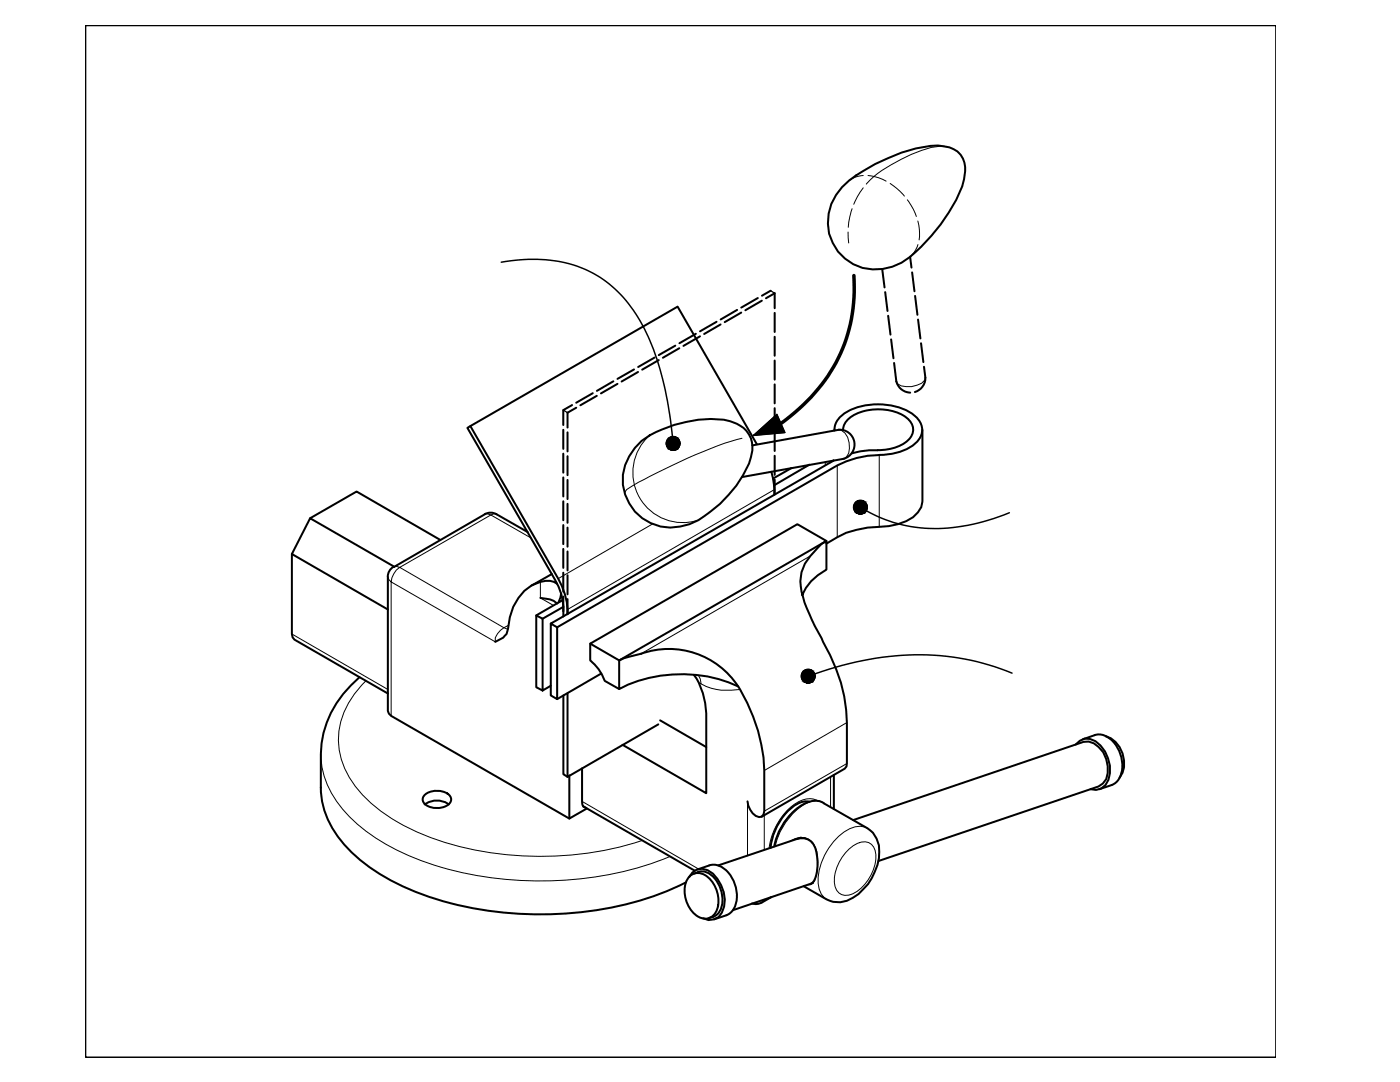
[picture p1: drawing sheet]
<svg xmlns="http://www.w3.org/2000/svg" width="279mm" height="216mm" viewBox="0 0 279 216" stroke-linecap="round" stroke-linejoin="round" font-family="sans-serif">
<!-- layer: PDF_Visible Narrow (ISO) -->
<g fill="none" stroke="#000" stroke-width=".2">
<path d="M129.7 86.9a10 10 0 0 0-2.1 12.4 10 10 0 0 0 11.8 4.5M148.1 87.5a89.7 89.7 0 0 0-18.4 7.5l-2.3 1.2-2.3 1.5-.4 .7M154.5 97.7l-41.2 23.9M164.7 92.1v.7M167.1 92.9v14.3M167.4 85.8a2.63 2.63 0 0 1 2.1 2.5v1.2l-.1 .9-.5 .8-.5 .3M175.5 90.8v14.3M78.6 113.1l.5-.1 .7 .2a4 4 0 0 0-1.7 2.9l-.5-.4-.2-.5M96.8 102.6l.5-.1 .7 .3 .6-.3 .5 .1M106 107.4l-8-4.6-18.2 10.4 20.8 12.1 .9-.5M107.8 116.1v3.2l2.6 1.5M112.3 119.7l-.8 .4"/>
<path d="M130.3 104.5l-18.9 11M161.7 110.9l-33.7 19.5M58.3 126.5l19.1 11.1M73 135.9a16 16 0 0 0-5.3 13.9 19.2 19.2 0 0 0 7.9 11.8 50.4 50.4 0 0 0 24.8 8.9 66.2 66.2 0 0 0 27.8-2.8M101.3 125.6l-.7-.3-.7 .5-1.1 1.4v.9l-20.7-12v26.7M139.4 134.7l.4 .8 .1 1M139.5 136.2a11.5 11.5 0 0 0 8.2 1.4M64 150.5a18.8 18.8 0 0 0 7.2 13.8 49.1 49.1 0 0 0 23.3 10.3 71.2 71.2 0 0 0 39.2-3.7M116.2 159.9l23.3 13.5M149.2 159.9v10.9M163.3 159.8a4 4 0 0 0-4.4 .4 12.9 12.9 0 0 0-5.4 9.1M165.8 155v6"/>
<path d="M169 144.2l-16.5 9.5M169 152.4l-16.5 9.5M152.5 179.5l-.2 .4-.3 .2M152.5 162.7v6.9M157.5 162.8l-1 1.3-1.5 3M157.8 167.8a3.4 3.4 0 0 1 4.4 .3 8.7 8.7 0 0 1 .6 7 1.49 1.49 0 0 1-1.6 1.4M164.4 160.3a3.4 3.4 0 0 0-3.9 .2 13.3 13.3 0 0 0-5.8 8.3M169.4 169.5a3.9 3.9 0 0 1 4.1-1.3 3.3 3.3 0 0 1 1.2 3.8 8.8 8.8 0 0 1-4.9 6.5 2.32 2.32 0 0 1-3.3-2.1 8.8 8.8 0 0 1 2.9-6.9zM173.1 165.3a4.3 4.3 0 0 0-4.5 .6 12.3 12.3 0 0 0-5.2 11.1 3.6 3.6 0 0 0 1.5 2.4"/>
</g>
<!-- layer: PDF_Visible (ISO) -->
<g fill="none" stroke="#000" stroke-width=".4">
<path d="M93.9 85l17.5 30.5a13.6 13.6 0 0 1 1.9 7.1M128 88a24.6 24.6 0 0 1 16.4-4.3 6.7 6.7 0 0 1 5.5 3.8 6.9 6.9 0 0 1-.4 5 26.1 26.1 0 0 1-10.1 11.3 10.1 10.1 0 0 1-12.7-1.7 9.5 9.5 0 0 1 0-12.7zM150.2 88.9l17.2-3.2a2.95 2.95 0 0 1 3.1 2.5 2.95 2.95 0 0 1-2.1 3.3M151 88.6l-15.8-27.4-41.9 24.2 17.5 30.4a12.1 12.1 0 0 1 1.6 7.2M153.9 94.1a14.1 14.1 0 0 1 .6 4.6M157.9 93.4l-3.6 2.1M161.5 92.7l-7 4.1M166.3 91.8l-56.4 32.6v14.4l1.3 .7v-14.3l-1.3-.8M166.5 85.9a4.4 4.4 0 0 1 3.1-4 13.7 13.7 0 0 1 12.3 .5 3.7 3.7 0 0 1 1.8 4.8 8.6 8.6 0 0 1-7 3.5l-1.2 .1M168.3 85.8a3.9 3.9 0 0 1 2.5-3.2 10.6 10.6 0 0 1 10.1 .7 2.84 2.84 0 0 1-.2 5 9.4 9.4 0 0 1-5.5 1.5M168.4 91.5l-20.3 3.7M175.2 89.8h-1.7l-3.4 .6"/>
<path d="M175.5 90.8a18.4 18.4 0 0 0-8.4 2.1l-55.9 32.3M184.1 85.8v14.3a5 5 0 0 1-3.3 3.9l-1.6 .6-1.8 .4a26 26 0 0 0-8.5 1.3l-4 2.2M58.3 110.5v16l.1 .7 .4 .4 18.6 10.8M61.9 103.4l9.3-5.3 16.7 9.6M77.4 115.2v26.7l.2 .5 .5 .4 35.5 20.5M78.6 113.1a2.34 2.34 0 0 0-1.2 2M78.7 113.1l-16.8-9.7-3.6 7.1 19.1 11.1M96.7 102.6a2.34 2.34 0 0 1 2.4 0l6.2 3.6M96.8 102.6l-18.2 10.5M107.8 119.3a4.8 4.8 0 0 1 3.4 1.1M110.1 114.5l-4 2.4M111.2 116.5a3.5 3.5 0 0 0-3.4-.4 8.8 8.8 0 0 0-6.1 7.1l-.3 2.3a2.27 2.27 0 0 1-1 1.7l-1.6 .9"/>
<path d="M112 118.4l-.5 1.8M112.3 119.8l-5.3 3M160.1 118.7a10.2 10.2 0 0 1 4.8-5v-5.8a14.5 14.5 0 0 0-4.3 4.6 9.8 9.8 0 0 0-.1 7.7l2.1 4.7 1.4 2.4a45.8 45.8 0 0 1 4.5 11.7 63.1 63.1 0 0 1 .4 13.9l-.3 .5-16.6 9.6M71.8 135.1a20.4 20.4 0 0 0-7.8 15.4v6.7a18 18 0 0 0 6.3 13 44.6 44.6 0 0 0 19.6 10 71.6 71.6 0 0 0 43.3-2.4l3.6-1.7M109.9 136.8l-1.6 1-1.3-.7v-14.3l1.3 .7v14.3M112.4 138.8v15.7l.9 .5 18.1-10.5M112.4 121.1l-4.1 2.4M113.3 138.3v16.7M117.8 128.4l41.3-23.8 5.8 3.3-41.3 23.9zM117.8 128.4v3.4a9.1 9.1 0 0 1 2.9 4.1l2.9 1.6M120 134.4l-8.8 5.1M128 130.4a16.5 16.5 0 0 1 19.3 6.6"/>
<path d="M128 130.4l-3.5 .9-.9 .5v5.7a27.5 27.5 0 0 1 23.7-.5 34.9 34.9 0 0 1 5.2 16.7v8.2l-.1 .6-.4 .5a2.06 2.06 0 0 1-2.3-1.4l-.4-.9-.1-.8M138.5 134.7a12.9 12.9 0 0 1 2.4 7.6v16l-16.7-9.7M84.8 158.6a3.9 3.9 0 0 1 4.9 .1 1.45 1.45 0 0 1-1.1 2.3 3.6 3.6 0 0 1-4.2-1.1l.1-.9zM113.6 154.7v8.6l3.5-2M116.2 153.3v6.7v.6l.3 .4 .4 .2M131.7 143.7l9.2 5.4M161.5 160a5.4 5.4 0 0 0-4.9 2.5 12.4 12.4 0 0 0-2.8 6.7M166.4 154.6v6.8M214.7 148.6a2.73 2.73 0 0 1 3.9-.7 7.1 7.1 0 0 1 2.6 7.7 2.78 2.78 0 0 1-3.6 1.9M216.1 147.5l2.4-.8a3.9 3.9 0 0 1 4.2 1.9 6.6 6.6 0 0 1 .5 7l-.8 .8-.5 .2M220.7 146.9a5.5 5.5 0 0 1 2.7 8.3M221.9 156.6l-2.5 .9"/>
<path d="M84.8 160.5a4.1 4.1 0 0 1 4.8 0M116.4 160.9l22.2 12.8M137.5 175a2.81 2.81 0 0 1 4.8-.7 6.9 6.9 0 0 1 1.8 7.8 2.73 2.73 0 0 1-3.7 1.1M137.6 174.9a2.58 2.58 0 0 1 3.6 .1 6.1 6.1 0 0 1 1.6 7.1 2.51 2.51 0 0 1-4 .4 6.1 6.1 0 0 1-1.6-7.1zM138.5 174.3a3.1 3.1 0 0 1 4.1 1 6.1 6.1 0 0 1 .9 6.7l-.7 .7-.4 .2M139.2 173.5l2.3-.8a3.9 3.9 0 0 1 4.3 1.9 6.6 6.6 0 0 1 .5 7l-.9 .8-.4 .2M153.9 179l-1.9 1.1M158.9 167.4a2.92 2.92 0 0 1 4 2.6 7.9 7.9 0 0 1-.7 6.1l-.3 .2M159.9 167.1l-16.6 5.6M162.3 176.2l-16 5.4M164.4 160.3l8.7 5a4.9 4.9 0 0 1 2.4 4.6 11.1 11.1 0 0 1-6.5 9.8 4.8 4.8 0 0 1-4.1-.3l-4.5-2.6M164.4 160.3a3.8 3.8 0 0 0-4.1 .2 12.6 12.6 0 0 0-5.8 8.4"/>
<path d="M170.3 163.6l45.9-15.6h1.1a5.5 5.5 0 0 1 3.8 6.3l-.3 1.2-.7 .9-.9 .5-43.9 14.9M142.4 182.9l-.9 .2M144.9 182.6l-2.4 .8M152 180.1l-1.1 .3-.8-.1"/>
</g>
<!-- layer: dashed -->
<path d="M172.3 37.5l-1.2 1.8-.7 1.5M172.3 35l-.5 .1a5.2 5.2 0 0 0-2.3 .9M173.2 35l2.2 .5 1.4 .6M177.7 36.6l1.3 1 1.5 1.5M181.1 39.9l1.2 1.8 .6 1.5M189.1 29.3a8.1 8.1 0 0 0-5.2 .7 32.4 32.4 0 0 0-10.2 5.9l-.8 .8M169.2 46.3l.2 2.2M170.1 41.6l-.5 1.6-.3 2.2M183.2 44.1l.3 1.6-.1 2.2M183.2 48.8l-.2 .4a5.3 5.3 0 0 1-1.4 2.1M184.7 75.4l-.2 .5a4.5 4.5 0 0 1-5.3 .7l-.3-.5" fill="none" stroke="#000" stroke-width=".2"/>
<g fill="none" stroke="#000" stroke-width=".4">
<path d="M168 37.4a33.5 33.5 0 0 1 14.8-7.8 10.6 10.6 0 0 1 7.5 .2 4.3 4.3 0 0 1 2.3 4.4l-.2 1.5a25.2 25.2 0 0 1-4.7 9.1 31.9 31.9 0 0 1-7.8 7.6 9.7 9.7 0 0 1-14.4-5.8 10.2 10.2 0 0 1 2.5-9.2zM151.2 59.5l-3.3 1.9M152.9 59.5l1.7-1v3M153.8 58l-1.7 1M176.1 53.7l.4 3.7M176.7 58.3l.4 3.8M181.6 51.2l.3 2.2M182 54.3l.5 3.8M182.6 59l.5 3.8M118.3 78.5l-3.3 1.9M119.1 79l-3.3 1.9M122.4 76.1l-3.3 1.9"/>
<path d="M123.2 76.6l-3.3 1.9M126.5 73.7l-3.3 1.9M127.3 74.2l-3.2 1.9M130.6 71.3l-3.2 1.9M131.5 71.9l-3.3 1.9M134.8 69l-3.3 1.9M135.6 69.5l-3.3 1.9M138.9 66.6l-3.3 1.9M139.7 67.1l-3.3 1.9M143 64.2l-3.3 1.9M143.8 64.7l-3.3 1.9M147.1 61.8l-3.3 1.9"/>
<path d="M147.9 62.4l-3.3 1.9M152 60l-3.2 1.9M154.6 62.4v3.8M154.6 67.2v3.8M154.6 71.9v3.8M154.6 76.7v3.8M177.2 63l.5 3.8M177.8 67.7l.5 3.8M178.4 72.4l.5 3.7a2.97 2.97 0 0 0 2.8 2.3M183.2 63.8l.5 3.7M183.8 68.5l.5 3.8M184.4 73.2a4.5 4.5 0 0 1 0 3.5 2.87 2.87 0 0 1-1.8 1.5"/>
<path d="M112.4 81.8v3M112.4 85.8v3.8M112.4 90.5v3.8M112.4 95.3v3.8M113.3 86.3v3.8M113.3 91v3.8M113.3 95.8v3.8M114.2 80.8l-1.8 1M115 81.4l-1.7 1v2.9M154.6 81.4v3.9M154.6 86.2v3.8M154.6 90.9v3.9"/>
<path d="M154.6 95.7v3M112.4 100v3.8M112.4 104.8v3.8M112.4 109.5v3.8M112.4 114.3v3.8M112.4 119v3M113.3 100.5v3.8M113.3 105.3v3.8M113.3 110v3.8M113.3 114.8v3.8M113.3 119.5v3"/>
</g>
<!-- layer: Arrows -->
<path d="M170.4 55a31.7 31.7 0 0 1-11.8 27.3l-2.7 2.2" fill="none" stroke="#000" stroke-width=".7"/>
<!-- layer: 0 -->
<g fill="#000" stroke="#000" stroke-width=".2">
<path d="M150.4 86.9l4.6-4.2 1.6 3.6z"/>
<path d="M134.2 87.1l.5 .1zM134 87.2h.7z"/>
<path d="M134 87.2l1 .1zM133.7 87.3h1.3z"/>
<path d="M134 89.8h.7zM134 89.8l.5 .1z"/>
<path d="M133.7 87.3l1.5 .1-.2-.1zM133.5 87.4l.2-.1 1.5 .1z"/>
<path d="M133.7 89.7h1.3zM133.7 89.7l1 .1z"/>
<path d="M133.5 87.4l1.9 .2-.2-.2zM133.3 87.6l.2-.2 1.9 .2z"/>
<path d="M133.5 89.6l1.5 .1 .2-.1zM133.5 89.6l1.5 .1h-1.3z"/>
<path d="M133.3 87.6l2.2 .2-.1-.2zM133.3 87.6l2.2 .2h-2.3z"/>
<path d="M133.3 89.4l1.9 .2 .2-.2zM133.3 89.4l1.9 .2h-1.7z"/>
<path d="M133.2 87.8l2.4 .2-.1-.2zM133.2 87.8l2.4 .2h-2.5z"/>
<path d="M133.2 89.2l2.2 .2 .1-.2zM133.2 89.2l2.2 .2h-2.1z"/>
<path d="M133.1 88l2.6 .2-.1-.2zM133.1 88l2.6 .2h-2.7z"/>
<path d="M133.1 89l2.4 .2 .1-.2zM133.1 89l2.4 .2h-2.3z"/>
<path d="M133 88.2l2.7 .3v-.3zM133 88.2l2.7 .3h-2.7z"/>
<path d="M133 88.7l2.6 .3 .1-.3zM133 88.7l2.6 .3h-2.5z"/>
<path d="M133 88.5l2.7 .2v-.2zM133 88.5l2.7 .2h-2.7z"/>
<path d="M171.6 99.9h.5zM171.3 99.9h.8z"/>
<path d="M171.3 99.9l1 .1zM171.1 100h1.2z"/>
<path d="M171.1 100l1.5 .1-.3-.1zM170.9 100.1l.2-.1 1.5 .1z"/>
<path d="M171.3 102.5h.8zM171.3 102.5l.6 .1z"/>
<path d="M171.1 102.4h1.2zM171.1 102.4l1 .1z"/>
<path d="M170.9 100.1l1.8 .2-.1-.2zM170.7 100.3l.2-.2 1.8 .2z"/>
<path d="M170.9 102.3l1.4 .1 .3-.1zM170.9 102.3l1.4 .1h-1.2z"/>
<path d="M170.7 100.3l2.2 .2-.2-.2zM170.7 100.3l2.2 .2h-2.3z"/>
<path d="M170.7 102.1l1.9 .2 .1-.2zM170.7 102.1l1.9 .2h-1.7z"/>
<path d="M170.6 100.5l2.4 .2-.1-.2zM170.6 100.5l2.4 .2h-2.5z"/>
<path d="M170.6 101.9l2.1 .2 .2-.2zM170.6 101.9l2.1 .2h-2z"/>
<path d="M170.5 100.7l2.6 .3-.1-.3zM170.5 100.7l2.6 .3h-2.7z"/>
<path d="M170.5 101.7l2.4 .2 .1-.2zM170.5 101.7l2.4 .2h-2.3z"/>
<path d="M170.4 101l2.7 .2v-.2zM170.4 101l2.7 .2h-2.8z"/>
<path d="M170.4 101.5l2.6 .2 .1-.2zM170.4 101.5l2.6 .2h-2.5z"/>
<path d="M170.3 101.2l2.8 .3v-.3zM170.3 101.2l2.8 .3h-2.7z"/>
<path d="M161.2 133.6h.5zM160.9 133.6h.8z"/>
<path d="M160.9 133.6l1 .1zM160.7 133.7h1.2z"/>
<path d="M160.9 136.2h.8zM160.9 136.2l.5 .1z"/>
<path d="M160.7 133.7l1.4 .2-.2-.2zM160.5 133.9l.2-.2 1.4 .2z"/>
<path d="M160.7 136.2h1.2zM160.7 136.2h1z"/>
<path d="M160.5 133.9l1.8 .1-.2-.1zM160.3 134l.2-.1 1.8 .1z"/>
<path d="M160.5 136l1.4 .2 .2-.2zM160.5 136l1.4 .2h-1.2z"/>
<path d="M160.3 134l2.2 .2-.2-.2zM160.3 134l2.2 .2h-2.4z"/>
<path d="M160.3 135.9l1.8 .1 .2-.1zM160.3 135.9l1.8 .1h-1.6z"/>
<path d="M160.1 134.2l2.5 .2-.1-.2zM160.1 134.2l2.5 .2h-2.6z"/>
<path d="M160.1 135.7l2.2 .2 .2-.2zM160.1 135.7l2.2 .2h-2z"/>
<path d="M160 134.4l2.6 .3v-.3zM160 134.4l2.6 .3h-2.6z"/>
<path d="M160 135.4l2.5 .3 .1-.3zM160 135.4l2.5 .3h-2.4z"/>
<path d="M160 134.7l2.7 .2-.1-.2zM160 134.7l2.7 .2h-2.8z"/>
<path d="M160 135.2l2.6 .2v-.2zM160 135.2l2.6 .2h-2.6z"/>
<path d="M159.9 134.9l2.7 .3 .1-.3zM159.9 134.9l2.7 .3h-2.6z"/>
</g>
<g fill="none" stroke="#000" stroke-width=".3">
<path d="M17.1 5.1h237.5v205.9h-237.5zM150.4 86.9l4.6-4.2 1.6 3.6z"/>
<circle cx="134.3" cy="88.5" r="1.37"/>
<circle cx="171.7" cy="101.2" r="1.37"/>
<circle cx="161.3" cy="134.9" r="1.37"/>
</g>
<!-- layer: Arrows(objects) -->
<path d="M100 52.3a28 28 0 0 1 18.5 2.3 26.3 26.3 0 0 1 11.2 13.4 67.9 67.9 0 0 1 4.6 20.5M171.7 101.2a29.3 29.3 0 0 0 23.5 3.2l3.1-.9 3.1-1.2M202 134.3a51.5 51.5 0 0 0-33.9-1.5l-6.8 2.1" fill="none" stroke="#000" stroke-width=".3"/>
<!-- layer: dashed -->
<path d="M153.8 58l.8 .5M112.4 81.8l.9 .6" fill="none" stroke="#000" stroke-width=".25"/>
</svg>
